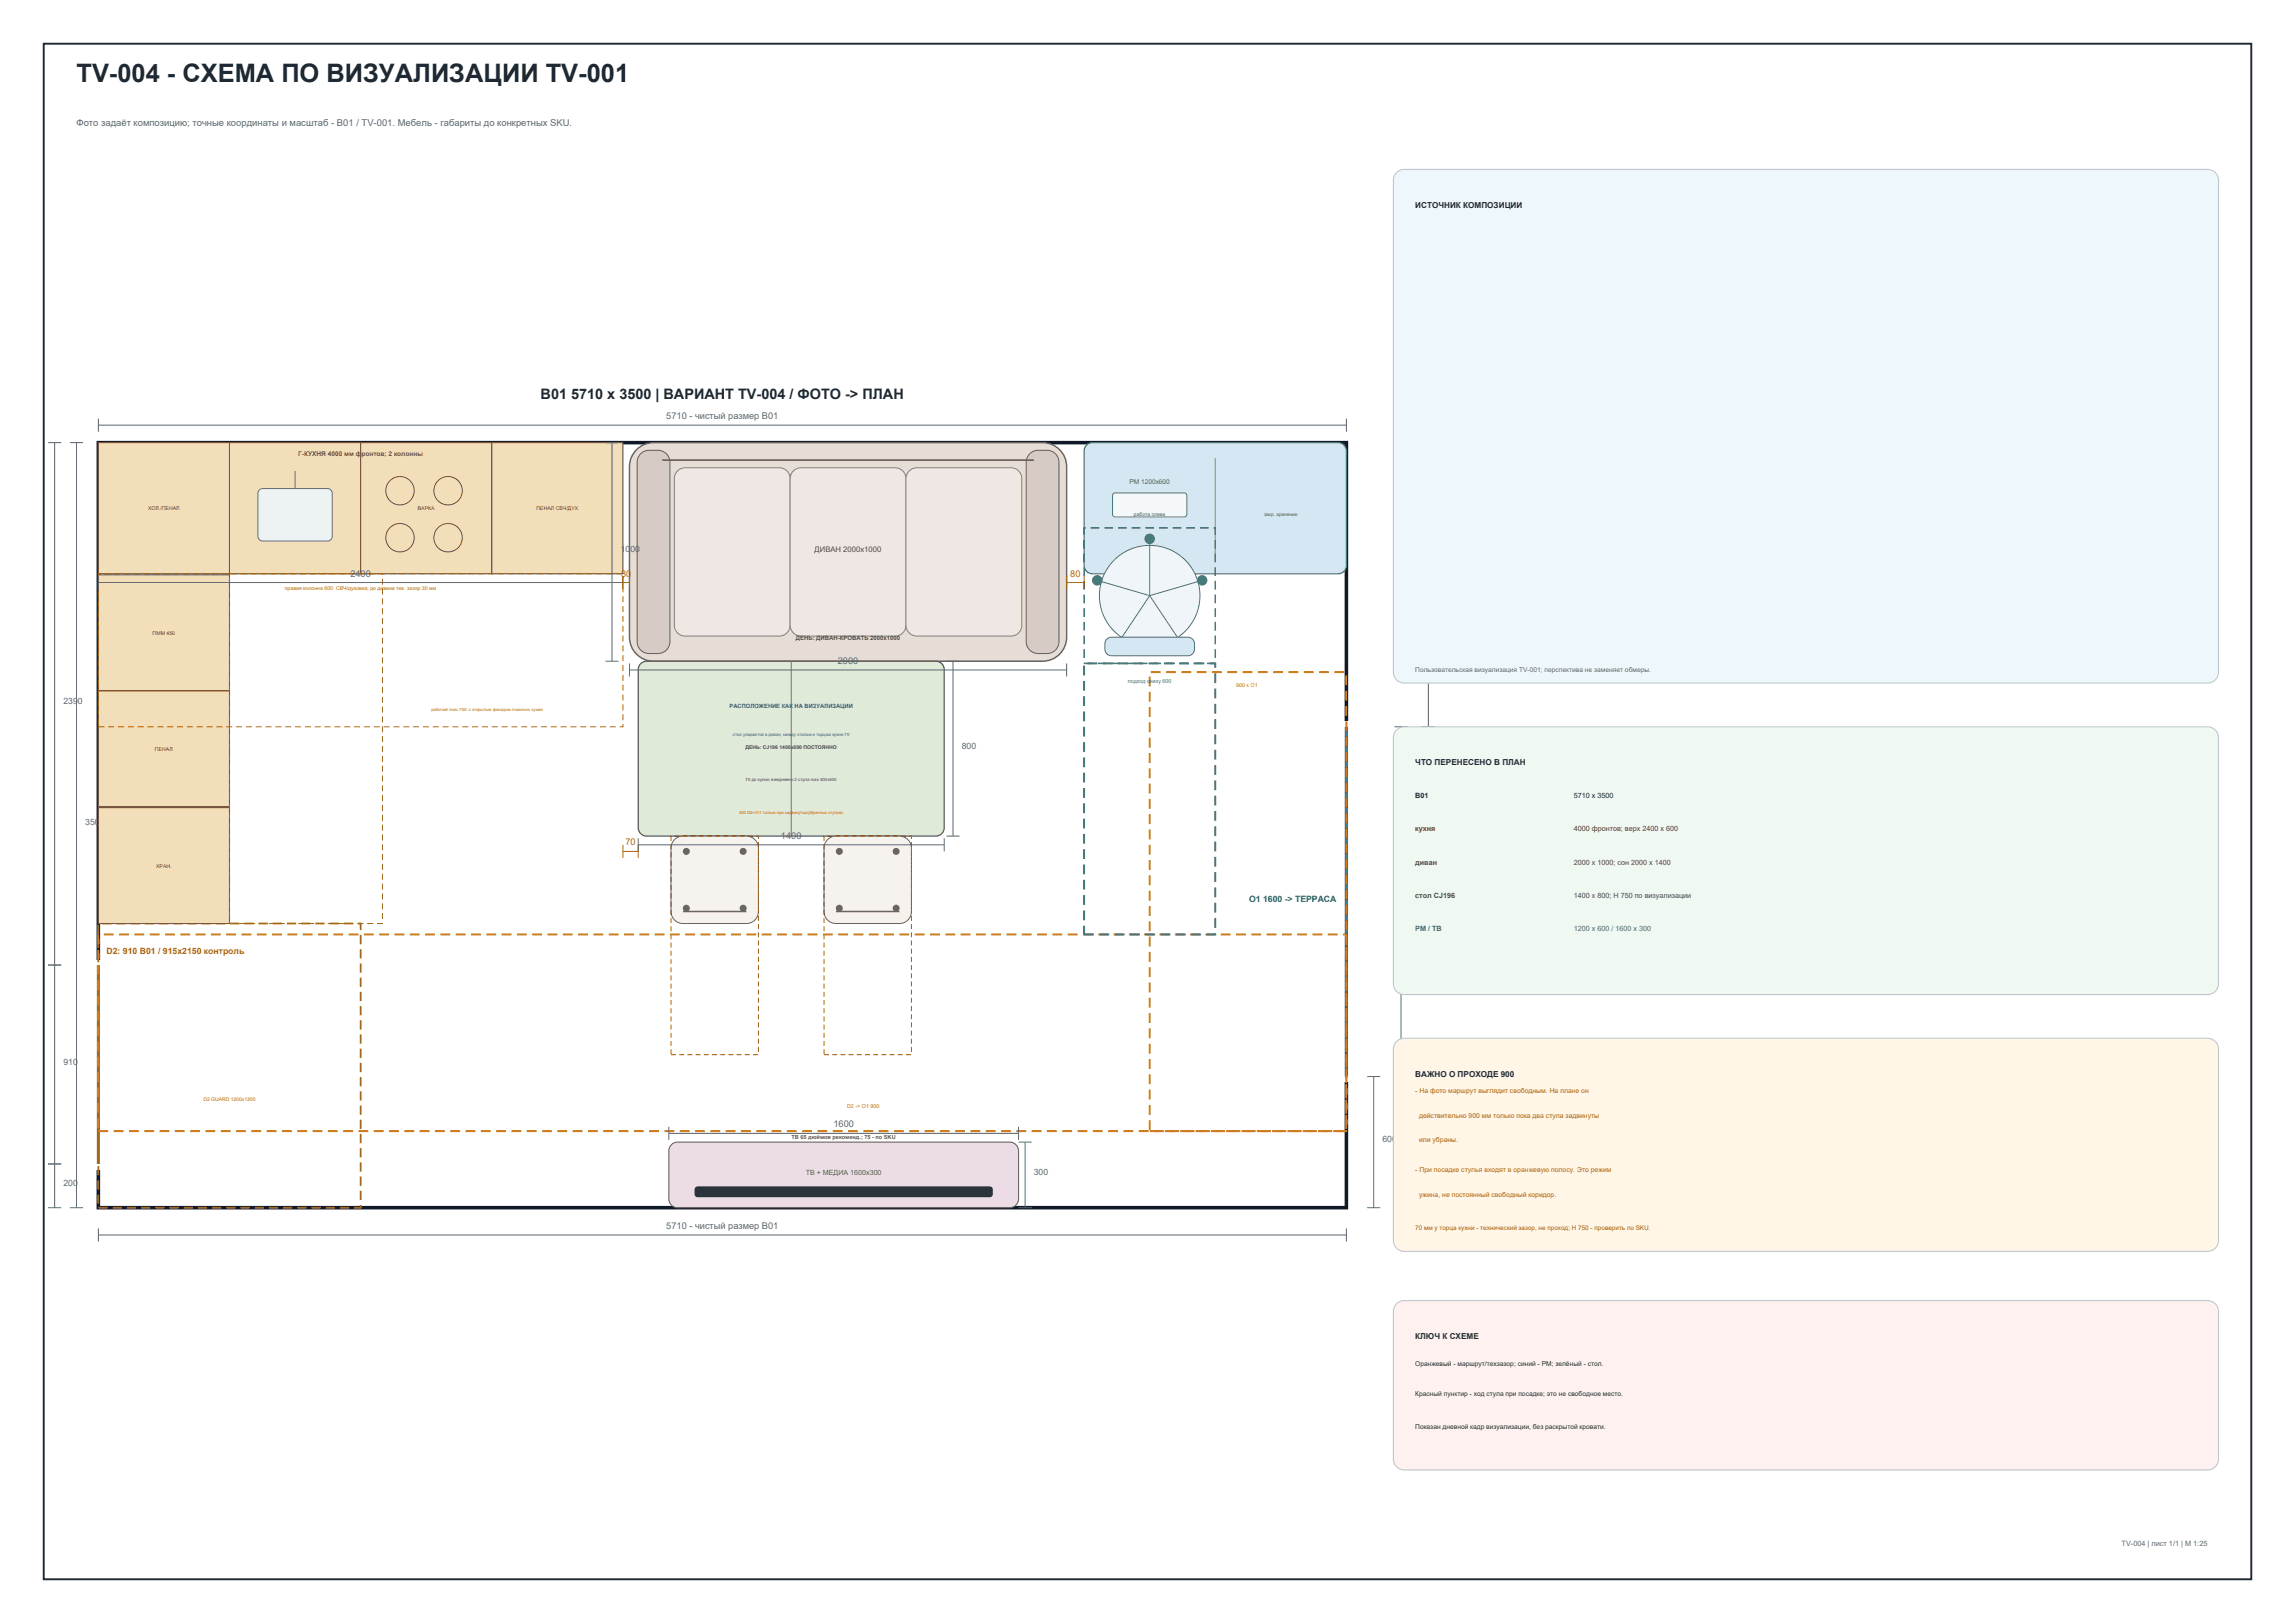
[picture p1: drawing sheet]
<svg xmlns="http://www.w3.org/2000/svg" width="420mm" height="297mm" viewBox="0 0 420 297" stroke-linecap="round" stroke-linejoin="round" font-family="sans-serif">
<defs><g id="words">
<text font-size="4.7" fill="#1f2933" x="14" y="15">TV-004 - СХЕМА ПО ВИЗУАЛИЗАЦИИ TV-001</text>
<text font-size="2.6" fill="#1f2933" x="98.9" y="73">B01 5710 x 3500 | ВАРИАНТ TV-004 / ФОТО -&gt; ПЛАН</text>
<g font-size="1.7" fill="#5b6570">
<text x="14" y="23">Фото задаёт композицию; точные координаты и масштаб - B01 / TV-001. Мебель - габариты до конкретных SKU.</text>
<text x="121.9" y="76.7">5710 - чистый размер B01</text>
<text x="64.1" y="105.5">2400</text>
<text x="153.3" y="121.5">2000</text>
<text x="142.9" y="153.5">1400</text>
<text x="152.5" y="206.3">1600</text>
<text x="121.9" y="224.9">5710 - чистый размер B01</text>
</g>
<g font-size="1.7" fill="#ad6800">
<text x="113.7" y="105.5">30</text>
<text x="195.9" y="105.5">80</text>
<text x="114.5" y="154.7">70</text>
</g>
<g font-size="1.6" fill="#5b6570">
<text x="113.6" y="101">1000</text>
<text x="11.6" y="128.8">2390</text>
<text x="176" y="137">800</text>
<text x="15.6" y="151">3500</text>
<text x="258" y="165">1600</text>
<text x="11.6" y="194.8">910</text>
<text x="253" y="209">600</text>
<text x="189.2" y="215">300</text>
<text x="11.6" y="217">200</text>
</g>
<text font-size="1.6" fill="#087f5b" x="228.6" y="165">O1 1600 -&gt; ТЕРРАСА</text>
<text font-size="1.6" fill="#a85d18" x="19.5" y="174.6">D2: 910 B01 / 915x2150 контроль</text>
<g font-size="1.5" fill="#1f2933">
<text x="259" y="38">ИСТОЧНИК КОМПОЗИЦИИ</text>
<text x="259" y="140">ЧТО ПЕРЕНЕСЕНО В ПЛАН</text>
<text x="259" y="197">ВАЖНО О ПРОХОДЕ 900</text>
<text x="259" y="245">КЛЮЧ К СХЕМЕ</text>
</g>
<text font-size="1.4" fill="#544943" x="149.1" y="101">ДИВАН 2000x1000</text>
<g font-size="1.3" fill="#1f2933">
<text x="259" y="146">B01</text>
<text x="288" y="146">5710 x 3500</text>
</g>
<g font-size="1.3" fill="#5b4827">
<text x="259" y="152.1">кухня</text>
<text x="288" y="152.1">4000 фронтов; верх 2400 x 600</text>
</g>
<g font-size="1.3" fill="#544943">
<text x="259" y="158.2">диван</text>
<text x="288" y="158.2">2000 x 1000; сон 2000 x 1400</text>
</g>
<g font-size="1.3" fill="#405d3c">
<text x="259" y="164.3">стол CJ196</text>
<text x="288" y="164.3">1400 x 800; H 750 по визуализации</text>
</g>
<g font-size="1.3" fill="#2f6e8d">
<text x="259" y="170.4">РМ / ТВ</text>
<text x="288" y="170.4">1200 x 600 / 1600 x 300</text>
</g>
<g font-size="1.3" fill="#ad6800">
<text x="259" y="200">- На фото маршрут выглядит свободным. На плане он</text>
<text x="259.7" y="204.5">действительно 900 мм только пока два стула задвинуты</text>
<text x="259.7" y="209">или убраны.</text>
<text x="259" y="214.5">- При посадке стулья входят в оранжевую полосу. Это режим</text>
<text x="259.7" y="219">ужина, не постоянный свободный коридор.</text>
</g>
<text font-size="1.3" fill="#624a59" x="147.4" y="215">ТВ + МЕДИА 1600x300</text>
<text font-size="1.3" fill="#5b6570" x="388.3" y="283">TV-004 | лист 1/1 | М 1:25</text>
<text font-size="1.2" fill="#6e5a34" x="54.6" y="83.4">Г-КУХНЯ 4000 мм фронтов; 2 колонны</text>
<text font-size="1.2" fill="#2e5b70" x="206.7" y="88.6">РМ 1200x600</text>
<text font-size="1.2" fill="#5b6570" x="259" y="123">Пользовательская визуализация TV-001; перспектива не заменяет обмеры.</text>
<text font-size="1.2" fill="#8a5610" x="259" y="225">70 мм у торца кухни - технический зазор, не проход; H 750 - проверить по SKU.</text>
<g font-size="1.2" fill="#1f2933">
<text x="259" y="250">Оранжевый - маршрут/техзазор; синий - РМ; зелёный - стол.</text>
<text x="259" y="255.5">Красный пунктир - ход стула при посадке; это не свободное место.</text>
<text x="259" y="261.5">Показан дневной кадр визуализации, без раскрытой кровати.</text>
</g>
<text font-size="1.1" fill="#544943" x="145.6" y="117.2">ДЕНЬ: ДИВАН-КРОВАТЬ 2000x1000</text>
<text font-size="1.1" fill="#2f855a" x="133.5" y="129.6">РАСПОЛОЖЕНИЕ КАК НА ВИЗУАЛИЗАЦИИ</text>
<g font-size="1" fill="#5b4827">
<text x="27.1" y="93.4">ХОЛ./ПЕНАЛ</text>
<text x="76.5" y="93.4">ВАРКА</text>
<text x="98.2" y="93.4">ПЕНАЛ СВЧ/ДУХ</text>
<text x="27.9" y="116.2">ПММ 450</text>
<text x="28.4" y="137.4">ПЕНАЛ</text>
<text x="28.6" y="158.8">ХРАН.</text>
</g>
<text font-size="1" fill="#ad6800" x="52.1" y="108">правая колонна 600: СВЧ/духовка; до дивана тех. зазор 30 мм</text>
<text font-size="1" fill="#544943" x="145.3" y="123">спинка у верхней стены; до РМ тех. зазор 80</text>
<text font-size="1" fill="#2f6e8d" x="206.4" y="125">подход снизу 600</text>
<g font-size="1" fill="#d97706">
<text x="226.2" y="125.8">900 к O1</text>
<text x="155" y="202.8">D2 -&gt; O1 900</text>
</g>
<text font-size="1" fill="#624a59" x="144.9" y="208.4">ТВ 65 дюймов рекоменд.; 75 - по SKU</text>
<g font-size=".9" fill="#2e5b70">
<text x="207.5" y="94.4">работа слева</text>
<text x="231.3" y="94.4">закр. хранение</text>
</g>
<text font-size=".9" fill="#2f6e8d" x="206.2" y="115.6">кресло max 600x620</text>
<text font-size=".9" fill="#405d3c" x="136.4" y="137">ДЕНЬ: CJ196 1400x800 ПОСТОЯННО</text>
<text font-size=".9" fill="#ad6800" x="37.2" y="201.4">D2 GUARD 1200x1300</text>
<g font-size=".8" fill="#ad6800">
<text x="79" y="130.2">рабочий пояс 700: с открытым фасадом локально сужен</text>
<text x="135.3" y="149">900 D2-&gt;O1 только при задвинутых/убранных стульях</text>
</g>
<text font-size=".8" fill="#2f855a" x="134.1" y="134.6">стол упирается в диван; между столом и торцом кухни 70</text>
<text font-size=".8" fill="#405d3c" x="136.5" y="143">70 до кухни; ежедневно 2 стула max 400x400</text>
</g></defs>
<path d="M8 8h404v281h-404z" fill="none" stroke="#1f2933" stroke-width=".35"/>
<path d="M18 81h228.4v140h-228.4z" fill-rule="evenodd" fill="#fff" stroke="#111827" stroke-width=".65" stroke-linecap="butt"/>
<path d="M18 77.8h228.4M18 76.6v2.4M246.4 76.6v2.4M12.8 81h2.4M14 81v140M12.8 221h2.4" fill="none" stroke="#5b6570" stroke-width=".18"/>
<path d="M16 175.6h5v38.4h-5z" fill-rule="evenodd" fill="#fff"/>
<path d="M18 176.6v36.4" fill="none" stroke="#a85d18" stroke-width=".55"/>
<path d="M8.8 81h2.4M10 81v140M8.8 176.6h2.4M8.8 213h2.4M8.8 221h2.4" fill="none" stroke="#5b6570" stroke-width=".18"/>
<path d="M244.4 132h5v66h-5z" fill-rule="evenodd" fill="#fff"/>
<path d="M246.4 133v64" fill="none" stroke="#087f5b" stroke-width=".6"/>
<path d="M260.2 81h2.4M261.4 81v52M255.2 133h2.4M256.4 133v64M260.2 133h2.4M250.2 197h2.4M251.4 197v24M255.2 197h2.4M250.2 221h2.4" fill="none" stroke="#5b6570" stroke-width=".18"/>
<path d="M18 169h48v52h-48z" fill="none" stroke="#ad6800" stroke-width=".32" stroke-dasharray="1.7 .9" stroke-linecap="butt"/>
<path d="M210.4 123h36v84h-36zM18 171h228.4v36h-228.4z" fill="none" stroke="#d97706" stroke-width=".35" stroke-dasharray="1.8 1" stroke-linecap="butt"/>
<path d="M198.4 121.4h24v49.6h-24z" fill="none" stroke="#2f6e8d" stroke-width=".35" stroke-dasharray="1.8 1" stroke-linecap="butt"/>
<g fill="#f2dfba" stroke="#6e5a34" stroke-width=".2">
<path d="M18 81h24v24h-24z" fill-rule="evenodd"/>
<path d="M42 81h24v24h-24z" fill-rule="evenodd"/>
<path d="M66 81h24v24h-24z" fill-rule="evenodd"/>
<path d="M90 81h24v24h-24z" fill-rule="evenodd"/>
<path d="M18 147.8h24v21.2h-24z" fill-rule="evenodd"/>
<path d="M18 126.4h24v21.2h-24z" fill-rule="evenodd"/>
<path d="M18 105.2h24v21.2h-24z" fill-rule="evenodd"/>
</g>
<path d="M47.5 89.7l.6-.3h11.8a.88 .88 0 0 1 .9 .9v7.8a.88 .88 0 0 1-.9 .9h-11.8a.88 .88 0 0 1-.9-.9v-7.8z" fill-rule="evenodd" fill="#edf2f2" stroke="#617377" stroke-width=".18"/>
<path d="M54 86.2v3.2" fill="none" stroke="#617377" stroke-width=".18"/>
<g fill="none" stroke="#6e5a34" stroke-width=".18">
<circle cx="73.2" cy="89.8" r="2.6"/>
<circle cx="73.2" cy="98.4" r="2.6"/>
<circle cx="82" cy="89.8" r="2.6"/>
<circle cx="82" cy="98.4" r="2.6"/>
</g>
<path d="M18 105h96v28h-96zM42 105h28v64h-28z" fill="none" stroke="#ad6800" stroke-width=".18" stroke-dasharray="1.1 .7" stroke-linecap="butt"/>
<path d="M116.8 82a4.4 4.4 0 0 1 2.8-1h71.2a4.4 4.4 0 0 1 4.4 4.4v31.2a4.4 4.4 0 0 1-4.4 4.4h-71.2a4.4 4.4 0 0 1-4.4-4.4v-31.2a4.4 4.4 0 0 1 1.6-3.4z" fill-rule="evenodd" fill="#e7ddd7" stroke="#665a54" stroke-width=".26"/>
<g fill="#d7ccc5" stroke="#665a54" stroke-width=".18">
<path d="M117.2 83a4.2 4.2 0 0 1 4.8 0l.5 1 .1 .6v32.8a2.2 2.2 0 0 1-2.2 2.2 3.4 3.4 0 0 1-3.2-.6l-.5-1-.1-.6v-32.8l.1-.6z" fill-rule="evenodd"/>
<path d="M188.4 83a4.2 4.2 0 0 1 4.8 0l.5 1 .1 .6v32.8a2.2 2.2 0 0 1-2.2 2.2 3.4 3.4 0 0 1-3.2-.6l-.5-1-.1-.6v-32.8l.1-.6z" fill-rule="evenodd"/>
</g>
<g fill="#eee7e3" stroke="#8a7d76" stroke-width=".18">
<path d="M124 86.2l.9-.5 .5-.1h17.2a2 2 0 0 1 2 2v26.8a2 2 0 0 1-2 2h-17.2a2 2 0 0 1-2-2v-26.8l.1-.5z" fill-rule="evenodd"/>
<path d="M145.2 86.2l.9-.5 .5-.1h17.2a2 2 0 0 1 2 2v26.8a2 2 0 0 1-2 2h-17.2a2 2 0 0 1-2-2v-26.8l.1-.5z" fill-rule="evenodd"/>
<path d="M166.4 86.2l.9-.5 .5-.1h17.2a2 2 0 0 1 2 2v26.8a2 2 0 0 1-2 2h-17.2a2 2 0 0 1-2-2v-26.8l.1-.5z" fill-rule="evenodd"/>
</g>
<path d="M121.2 84.2h68" fill="none" stroke="#665a54" stroke-width=".3"/>
<path d="M199 81.3l.9-.3h45a1.52 1.52 0 0 1 1.5 1.5v21a1.52 1.52 0 0 1-1.5 1.5h-45a1.52 1.52 0 0 1-1.5-1.5v-21l.1-.5z" fill-rule="evenodd" fill="#d5e7f2" stroke="#4e7589" stroke-width=".24"/>
<path d="M222.4 83.8v18.4" fill="none" stroke="#6a94a8" stroke-width=".18"/>
<path d="M203.7 90.4l.4-.2 12.9 .1 .2 .4-.1 3.7-.4 .2-12.9-.1-.2-.4z" fill-rule="evenodd" fill="#f3f7f8" stroke="#4e7589" stroke-width=".18"/>
<path d="M198.4 96.6h24v24.8h-24z" fill="none" stroke="#2f6e8d" stroke-width=".28" stroke-dasharray="1.6 .9" stroke-linecap="butt"/>
<circle cx="210.4" cy="109" r="9.2" fill="#eff5f8" stroke="#4b6d82" stroke-width=".18"/>
<path d="M210.4 98.6v10.4" fill="none" stroke="#4b6d82" stroke-width=".18"/>
<circle cx="210.4" cy="98.6" r=".96" fill="#4b6d82"/>
<path d="M220 106.2l-9.6 2.8" fill="none" stroke="#4b6d82" stroke-width=".18"/>
<circle cx="220" cy="106.2" r=".96" fill="#4b6d82"/>
<path d="M210.4 109l6 9" fill="none" stroke="#4b6d82" stroke-width=".18"/>
<circle cx="216.4" cy="118" r=".96" fill="#4b6d82"/>
<path d="M210.4 109l-6 9" fill="none" stroke="#4b6d82" stroke-width=".18"/>
<circle cx="204.4" cy="118" r=".96" fill="#4b6d82"/>
<path d="M200.8 106.2l9.6 2.8" fill="none" stroke="#4b6d82" stroke-width=".18"/>
<circle cx="200.8" cy="106.2" r=".96" fill="#4b6d82"/>
<path d="M202.7 116.8l.7-.2h14a1.2 1.2 0 0 1 1.2 1.2 1.83 1.83 0 0 1-.5 2l-.7 .2h-14a1.2 1.2 0 0 1-1.2-1.2 1.83 1.83 0 0 1 .5-2z" fill-rule="evenodd" fill="#d5e7f2" stroke="#4b6d82" stroke-width=".18"/>
<path d="M122.9 209.5l.7-.4 .4-.1h60.8a1.6 1.6 0 0 1 1.6 1.6v8.8a1.6 1.6 0 0 1-1.6 1.6h-60.8a1.6 1.6 0 0 1-1.6-1.6v-8.8l.1-.4z" fill-rule="evenodd" fill="#ecdce5" stroke="#6d5364" stroke-width=".2"/>
<path d="M127.3 217.4l.4-.2h53.4l.4 .2 .1 1.1-.1 .3-.4 .2h-53.4l-.4-.2-.1-.3z" fill-rule="evenodd" fill="#29333c" stroke="#29333c" stroke-width=".18"/>
<path d="M117.1 121.6l.7-.5 .5-.1h53a1.52 1.52 0 0 1 1.5 1.5v29a1.52 1.52 0 0 1-1.5 1.5h-53a1.52 1.52 0 0 1-1.5-1.5v-29z" fill-rule="evenodd" fill="#dfead9" stroke="#506c4d" stroke-width=".23"/>
<path d="M144.8 121v32" fill="none" stroke="#6b8665" stroke-width=".18"/>
<path d="M123.4 153.6l1-.5 .6-.1h11.6a2.2 2.2 0 0 1 2.2 2.2v11.6a2.2 2.2 0 0 1-2.2 2.2h-11.6a2.2 2.2 0 0 1-2.2-2.2v-11.6l.1-.6z" fill-rule="evenodd" fill="#f6f2ed" stroke="#6d6258" stroke-width=".18"/>
<path d="M125 166.8h11.6" fill="none" stroke="#6d6258" stroke-width=".28"/>
<g fill="#6d6258">
<circle cx="125.6" cy="166.2" r=".64"/>
<circle cx="136" cy="166.2" r=".64"/>
<circle cx="125.6" cy="155.8" r=".64"/>
<circle cx="136" cy="155.8" r=".64"/>
</g>
<path d="M151.4 153.6l1-.5 .6-.1h11.6a2.2 2.2 0 0 1 2.2 2.2v11.6a2.2 2.2 0 0 1-2.2 2.2h-11.6a2.2 2.2 0 0 1-2.2-2.2v-11.6l.1-.6z" fill-rule="evenodd" fill="#f6f2ed" stroke="#6d6258" stroke-width=".18"/>
<path d="M153 166.8h11.6" fill="none" stroke="#6d6258" stroke-width=".28"/>
<g fill="#6d6258">
<circle cx="153.6" cy="166.2" r=".64"/>
<circle cx="164" cy="166.2" r=".64"/>
<circle cx="153.6" cy="155.8" r=".64"/>
<circle cx="164" cy="155.8" r=".64"/>
</g>
<path d="M122.8 153h16v40h-16zM150.8 153h16v40h-16z" fill="none" stroke="#b42318" stroke-width=".18" stroke-dasharray=".9 .6" stroke-linecap="butt"/>
<g fill="none" stroke="#5b6570" stroke-width=".18">
<path d="M110.8 81h2.4M112 81v40M18 105.4v2.4M18 106.6h96M114 105.4v2.4M110.8 121h2.4M115.2 122.6h80M115.2 121.4v2.4M173.2 121h2.4M174.4 121v32M195.2 121.4v2.4M116.8 154.6h56"/>
<path d="M116.8 153.4v2.4M172.8 153.4v2.4M173.2 153h2.4M122.4 207.4h64M122.4 206.2v2.4M186.4 206.2v2.4M186.4 209h2.4M187.6 209v12M18 226h228.4M18 224.8v2.4M186.4 221h2.4M246.4 224.8v2.4"/>
</g>
<path d="M114 106.6h1.2M114 105.4v2.4M115.2 105.4v2.4M195.2 106.6h3.2M195.2 105.4v2.4M198.4 105.4v2.4M114 154.6v2.4M114 155.8h2.8M116.8 154.6v2.4" fill="none" stroke="#ad6800" stroke-width=".18"/>
<path d="M255.6 31.6l.9-.5 .5-.1h147a2 2 0 0 1 2 2v90a2 2 0 0 1-2 2h-147a2 2 0 0 1-2-2v-90l.1-.5z" fill-rule="evenodd" fill="#eef7fb" stroke="#bdc7ce" stroke-width=".2"/>
<path d="M255.6 133.6l.9-.5 .5-.1h147a2 2 0 0 1 2 2v45a2 2 0 0 1-2 2h-147a2 2 0 0 1-2-2v-45l.1-.5z" fill-rule="evenodd" fill="#eff8f1" stroke="#bdc7ce" stroke-width=".2"/>
<path d="M255.6 190.6l.9-.5 .5-.1h147a2 2 0 0 1 2 2v35a2 2 0 0 1-2 2h-147a2 2 0 0 1-2-2v-35l.1-.5z" fill-rule="evenodd" fill="#fff6e8" stroke="#bdc7ce" stroke-width=".2"/>
<path d="M255.6 238.6l.9-.5 .5-.1h147a2 2 0 0 1 2 2v27a2 2 0 0 1-2 2h-147a2 2 0 0 1-2-2v-27l.1-.5z" fill-rule="evenodd" fill="#fff1ef" stroke="#bdc7ce" stroke-width=".2"/>
<use href="#words"/>
</svg>
